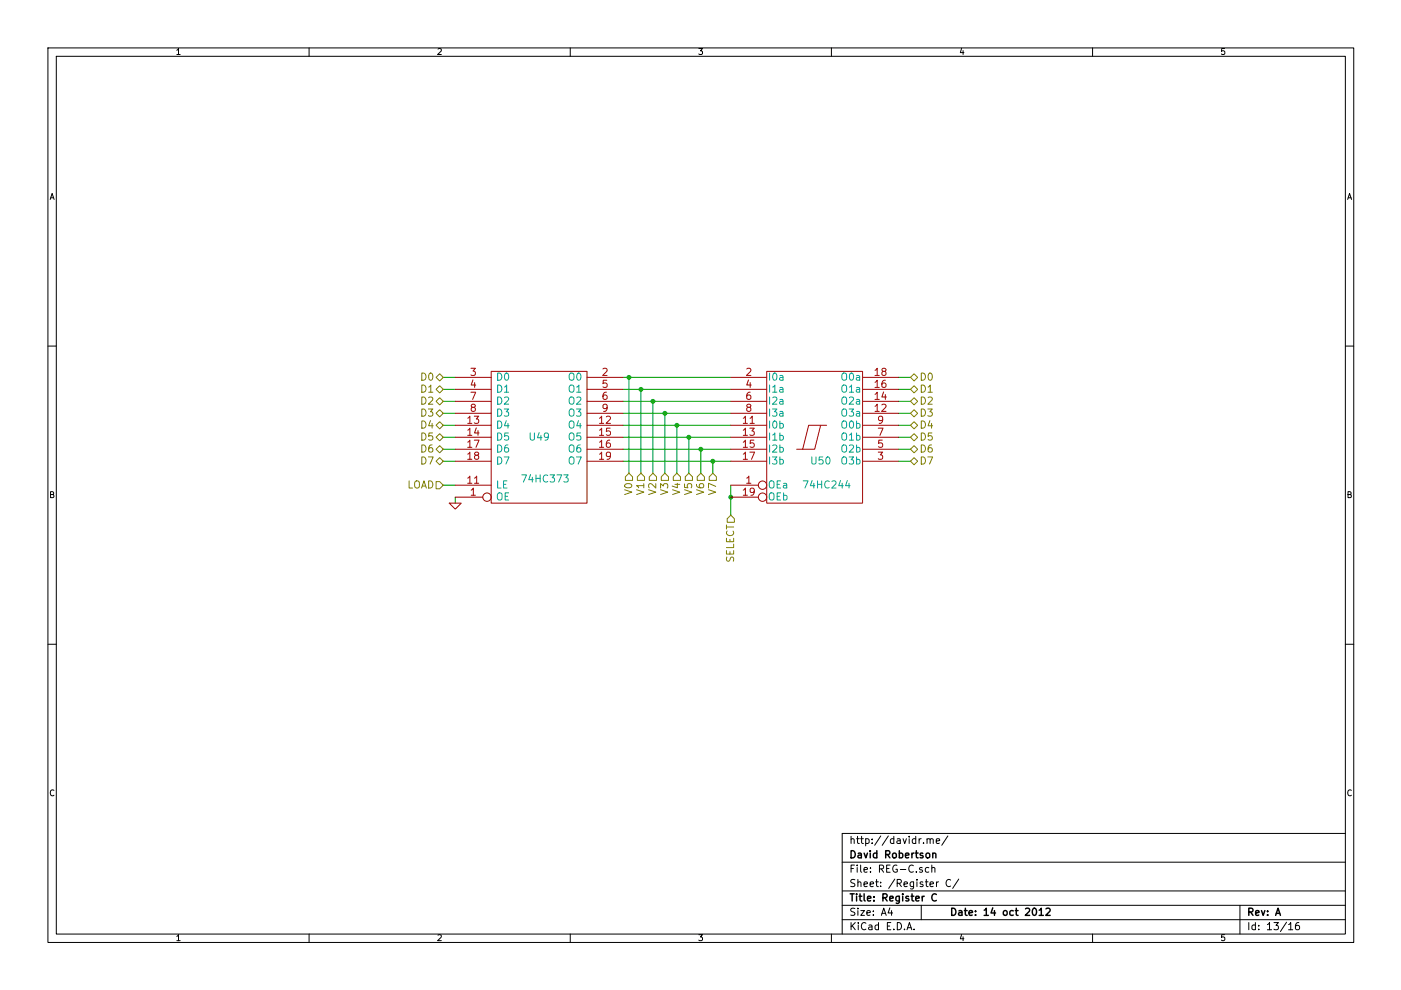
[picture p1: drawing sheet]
<svg xmlns="http://www.w3.org/2000/svg" width="297mm" height="210mm" viewBox="0 0 297 210" stroke-linecap="round" stroke-linejoin="round" font-family="sans-serif">
<g fill="none" stroke="#000" stroke-width=".21">
<path d="M10.2 10.2h276.8v189.6h-276.8zM11.9 11.9h273.3v186.1h-273.3zM37.5 10.7l.3-.4v1.3M37.5 11.6h.7M65.5 10.2v1.7M92.9 10.4l.4-.1 .3 .4-.8 .9h.8M120.9 10.2v1.7M148.2 10.3h.7l-.4 .5 .4 .1v.5l-.2 .2-.5-.2M176.3 10.2v1.7M203.9 10.2l-.3 1h.8M204.2 10.7v.9M231.6 10.2v1.7"/>
<path d="M259.6 10.3h-.6v.6l.2-.1 .4 .1v.5l-.1 .2-.5-.2M10.6 42.3l.4-1.3 .5 1.3M10.8 41.9h.6M285.7 42.3l.4-1.3 .5 1.3M285.9 41.9h.5M10.2 73.4h1.7M285.2 73.4h1.8M10.7 104.9l.6-.1v-.4l-.6-.2v1.3h.5l.2-.4-.2-.2M285.8 104.9l.5-.1 .1-.4-.6-.2v1.3h.5l.2-.4-.3-.2M10.2 136.6h1.7M285.2 136.6h1.8M11.4 167.6a.55 .55 0 0 0-.7 .1 .55 .55 0 0 0 0 .7l.4 .3 .3-.1"/>
<path d="M180.4 178l.1-.1a.36 .36 0 0 1 .6 .2v.7M180.4 177.3v1.5M181.6 177.8h.6M181.8 177.3v1.3l.4 .2M182.5 177.8h.6M182.7 177.3v1.3l.4 .2M183.5 177.9l.5-.1 .3 .3-.1 .6-.2 .1h-.5M183.5 177.8v1.5M184.9 178.7v.1M184.9 177.9v.2M186.7 177.2l-1.3 2M188.3 177.2l-1.3 2"/>
<path d="M189.5 177.9l-.4-.1-.3 .3v.6l.3 .1h.4M189.5 177.3v1.5M190.2 177.9h.6l.1 .9M190.9 178.2l-.7 .1a.3 .3 0 0 0 .2 .5h.5M191.5 177.8l.3 1 .4-1M192.8 177.3v.2M192.8 177.8v1M194.2 177.9l-.5-.1-.3 .3 .1 .6 .2 .1h.5M194.2 177.3v1.5M194.9 177.8v1M195.3 177.8l-.4 .3M195.8 178.7v.1"/>
<path d="M196.5 178l.1-.1a.36 .36 0 0 1 .6 .2v.7M196.5 177.8v1M197.2 178.1a.35 .35 0 0 1 .3-.3 .35 .35 0 0 1 .4 .3v.7M198.5 178.3l.7-.1v-.3l-.5-.1-.2 .3 .1 .7h.6M201 177.2l-1.3 2M285.2 176.7h-106.6v21.3M286.5 167.6a.55 .55 0 0 0-.7 .1 .55 .55 0 0 0 0 .7l.4 .3 .3-.1M37.5 198.6l.3-.4v1.2M37.5 199.4h.7M65.5 198v1.8M92.9 198.3l.4-.1 .3 .4-.8 .8h.8M120.9 198v1.8"/>
<path d="M148.2 198.2h.7l-.4 .5 .4 .1v.5l-.2 .1-.5-.1M176.3 198v1.8M178.6 182.8h106.6M178.6 188.9h106.6M178.6 195h106.6M178.6 191.9h106.6M180.4 195.6v1.5M180.4 184.2h.5M180.7 196.3l.6 .8M181.2 183.4h-.8v1.5M181.3 192.6h-.6l-.3 .3 .1 .3 .7 .3v.5l-.3 .1-.5-.1M181.3 186.5h-.6l-.3 .3 .1 .3 .7 .3v.5l-.3 .1-.5-.1"/>
<path d="M181.3 195.6l-.9 .9M181.7 183.4v.2M181.7 183.9v1M181.9 192.6v.1M181.9 187.1l.1-.1a.36 .36 0 0 1 .5 .2v.8M181.9 186.5v1.5M181.9 193.1v1M182 195.6v.2M182 196.1v1M182.5 183.4v1.3l.2 .2M182.5 193.1h.8l-.8 1h.8M183.2 184.4l.7-.1-.1-.3-.4-.1-.2 .3 .1 .7h.5"/>
<path d="M183.2 187.5l.7-.1-.1-.4h-.4l-.2 .2 .1 .7h.5M183.6 195.8a.72 .72 0 0 0-1 .5 .72 .72 0 0 0 .7 .8l.3-.1M183.8 193.6l.7-.2v-.3h-.5l-.2 .2 .1 .7h.6M184.2 196.2h.6l.1 .9M184.5 187.5l.7-.1-.1-.4h-.4l-.2 .2 .1 .7h.5M184.6 184.8v.1M184.6 184v.2M184.9 196.5l-.7 .1a.3 .3 0 0 0 .2 .5h.5M185.2 194v.1M185.2 193.1v.2M185.6 187h.6M185.9 186.5v1.3l.3 .2"/>
<path d="M186.3 196.2l-.5-.1-.3 .3 .1 .6 .2 .1h.5M186.3 195.6v1.5M186.5 184.2h.7l.2-.3-.1-.3-.3-.2h-.5v1.5M186.7 187.9v.1M186.7 187v.2M186.8 184.2l.6 .7M186.9 194.1l.5-1.5 .5 1.5M187 193.6h.7M188 184.2h.5M188.1 196.3h.5M188.7 192.5l-.4 1.1h1M188.7 183.4h-.7v1.5h.7"/>
<path d="M188.9 195.6h-.8v1.5h.8M189 193.1v1M189.5 197v.1M189.7 186.4l-1.3 2M190.2 183.5a.7 .7 0 0 0-.9 .7 .7 .7 0 0 0 .9 .6v-.5h-.3M190.2 187.3l.8-.1 .1-.2-.1-.4-.2-.1h-.6v1.5M190.2 195.6a.77 .77 0 0 1 .9 .8 .77 .77 0 0 1-.9 .7zM190.6 187.3l.5 .7M190.9 184.4h1.1M191.7 187.5l.7-.1-.1-.4h-.4l-.2 .2v.7h.6M191.8 197v.1M192.3 197.1l.5-1.5 .5 1.5"/>
<path d="M192.4 196.7h.8M193.6 183.6a.72 .72 0 0 0-1 .5 .72 .72 0 0 0 .7 .8l.3-.1M193.7 187v1.2l-.3 .3-.4-.1M193.7 187h-.4l-.3 .3v.6l.3 .1 .4-.1M193.8 197v.1M194.3 184.8v.1M194.4 186.5v.1M194.4 187v1M195.3 191.9v3.1M195.5 184l-.3-.1-.3 .3 .1 .2 .5 .1v.4h-.6M195.7 187h-.4l-.2 .2v.2l.6 .2v.3h-.6M196.2 187h.6"/>
<path d="M196.4 186.5v1.3l.4 .2M196.9 184l-.4-.1-.3 .3 .1 .6 .2 .1h.4M197.2 187.5l.7-.1-.1-.4h-.4l-.2 .2 .1 .7h.5M197.6 184.1v-.1a.36 .36 0 0 1 .6 .2v.7M197.6 183.4v1.5M198.6 187v1M199 187l-.4 .3M201.5 186.6a.72 .72 0 0 0-1 .5 .72 .72 0 0 0 .7 .9l.3-.1M203.3 186.4l-1.3 2M203.9 198.1l-.3 .9h.8M204.2 198.6v.8M231.6 198v1.8"/>
<path d="M259.6 198.2h-.6v.6l.2-.1 .4 .1v.5l-.1 .1-.5-.1M262.9 191.9v6.1M264.8 195.6v1.5M266.2 196.2l-.5-.1-.3 .3 .1 .6 .2 .1h.5M266.2 195.6v1.5M266.9 197v.1M266.9 196.2v.1M268.7 196l.5-.4v1.5M268.7 197.1h.9M270.1 195.6h.9l-.5 .6 .5 .1v.7l-.3 .1-.6-.1M272.8 195.5l-1.3 2M273.2 196l.5-.4v1.5"/>
<path d="M273.2 197.1h.9M275.4 195.6l-.4 .1a.99 .99 0 0 0 0 1.4l.5-.1v-.5l-.3-.3-.4 .1-.1 .2"/>
</g>
<g fill="none" stroke="#000" stroke-width=".3">
<path d="M180.2 189.5h.9M180.4 180.4a.77 .77 0 0 1 .9 .7 .77 .77 0 0 1-.9 .8zM180.7 189.5v1.5M181.6 189.5v.2M181.6 190v1M182 180.9h.5l.1 1M182.1 190h.6M182.3 189.5v1.3l.4 .2M182.6 181.3l-.6 .1a.3 .3 0 0 0 .1 .5l.5-.1M183.2 189.5v1.3l.2 .2M183.2 180.9l.4 1 .3-1M183.9 190.5l.8-.1-.1-.3-.4-.1-.3 .2 .1 .8h.6"/>
<path d="M184.5 180.4v.1M184.5 180.9v1M185.3 190.9v.1M185.3 190.1v.1M185.9 180.9h-.4l-.3 .3v.6l.3 .1 .4-.1M185.9 180.4v1.5M187.2 190.3l.7-.1 .2-.2-.1-.3-.2-.2h-.6v1.5M187.6 190.3l.5 .7M187.8 181.2l.7-.1 .2-.2-.1-.4-.2-.1h-.6v1.5M188.2 181.2l.5 .7M188.6 190.5l.8-.1-.1-.3-.4-.1-.3 .2 .1 .8h.6M189.4 180.9h.3l.3 .3v.4l-.3 .3-.5-.3z"/>
<path d="M190.7 190v1.3l-.3 .2h-.4M190.7 190.1l-.5-.1-.3 .3 .1 .6 .2 .1h.5M190.7 180.9h.4l.3 .3-.1 .6-.2 .1-.4-.1M190.7 180.4v1.5M191.4 189.5v.2M191.4 190v1M192 181.4l.7-.1-.1-.4h-.4l-.2 .2v.7h.6M192.6 190.1l-.3-.1-.3 .2 .1 .2 .5 .2v.4h-.6M193.2 190h.6M193.3 180.9v1M193.4 189.5v1.3l.4 .2M193.8 180.9l-.5 .3"/>
<path d="M194.1 180.9h.6M194.2 190.5l.7-.1-.1-.3-.4-.1-.2 .2v.8h.6M194.3 180.4v1.3l.4 .2M195.5 190v1M195.7 180.9h-.4l-.2 .2v.2l.6 .2v.3h-.6M196 190l-.5 .3M196.4 181l.2-.1 .5 .1v.8l-.3 .1-.4-.1zM197.8 181v-.1a.36 .36 0 0 1 .6 .2v.8M197.8 180.9v1M198.5 189.7a.72 .72 0 0 0-1 .5 .72 .72 0 0 0 .7 .8l.3-.1M201.8 192.6a.77 .77 0 0 1 .9 .7 .77 .77 0 0 1-.9 .8zM203.3 193.1h.6l.1 1"/>
<path d="M204 193.4l-.7 .2a.3 .3 0 0 0 .2 .5l.5-.1M204.5 193.1h.6M204.7 192.6v1.3l.4 .2M205.5 193.6l.7-.2-.1-.3h-.4l-.2 .2v.7h.6M206.8 194v.1M206.8 193.1v.2M208.7 193l.4-.4v1.5M208.7 194.1h.9M210.5 192.5l-.4 1.1h1M210.8 193.1v1M212.9 193.1h.3l.3 .3v.4l-.3 .3-.5-.3zM214.8 193.1h-.4l-.3 .3 .1 .6 .2 .1 .4-.1"/>
<path d="M215.3 193.1h.5M215.5 192.6v1.3l.3 .2M217.4 192.7l.6-.1 .3 .4-.9 1.1h.9M219 192.7l.3-.1a.81 .81 0 0 1 .5 .7 .81 .81 0 0 1-.5 .8l-.3-.1-.1-.5zM220.3 193l.5-.4v1.5M220.3 194.1h.9M221.8 192.7l.6-.1 .3 .4-1 1.1h1M264.8 193.4l.7-.1 .2-.2-.1-.4-.2-.1h-.6v1.5M265.2 193.4l.5 .7M266.2 193.6l.8-.2-.1-.3h-.5l-.2 .2 .1 .7h.6M267.5 193.1l.3 1 .4-1M268.8 194v.1"/>
<path d="M268.8 193.1v.2M270.5 194.1l.5-1.5 .5 1.5M270.6 193.6h.7"/>
</g>
<path d="M96.5 105.4v1.3" fill="none" stroke="#00a000" stroke-width=".21"/>
<circle cx="154.9" cy="105.4" r=".41" fill="#00a000"/>
<g fill="none" stroke="#00a000" stroke-width=".21">
<path d="M94 97.8h2.5M94 95.3h2.5M94 92.7h2.5M94 90.2h2.5M94 87.6h2.5M94 85.1h2.5M94 82.6h2.5M94 80h2.5M154.9 102.9v6.3"/>
<circle cx="154.9" cy="105.4" r=".41"/>
</g>
<circle cx="151.1" cy="97.8" r=".41" fill="#00a000"/>
<g fill="none" stroke="#00a000" stroke-width=".21">
<path d="M151.1 97.8v2.5"/>
<circle cx="151.1" cy="97.8" r=".41"/>
</g>
<circle cx="146" cy="92.7" r=".41" fill="#00a000"/>
<g fill="none" stroke="#00a000" stroke-width=".21">
<path d="M146.1 92.7v7.6"/>
<circle cx="146" cy="92.7" r=".41"/>
</g>
<circle cx="141" cy="87.6" r=".41" fill="#00a000"/>
<g fill="none" stroke="#00a000" stroke-width=".21">
<path d="M141 87.6v12.7"/>
<circle cx="141" cy="87.6" r=".41"/>
</g>
<circle cx="135.9" cy="82.6" r=".41" fill="#00a000"/>
<g fill="none" stroke="#00a000" stroke-width=".21">
<path d="M132.1 97.8h22.8M132.1 95.3h22.8M132.1 92.7h22.8M132.1 90.2h22.8M132.1 87.6h22.8M132.1 85.1h22.8M132.1 82.6h22.8M132.1 80h22.8M133.4 80v20.3M135.9 82.6v17.7"/>
<circle cx="135.9" cy="82.6" r=".41"/>
</g>
<circle cx="133.3" cy="80" r=".41" fill="#00a000"/>
<g fill="none" stroke="#00a000" stroke-width=".21">
<path d="M138.4 85.1v15.2"/>
<circle cx="133.3" cy="80" r=".41"/>
</g>
<circle cx="138.4" cy="85.1" r=".41" fill="#00a000"/>
<g fill="none" stroke="#00a000" stroke-width=".21">
<path d="M143.5 90.2v10.1"/>
<circle cx="138.4" cy="85.1" r=".41"/>
</g>
<circle cx="143.5" cy="90.2" r=".41" fill="#00a000"/>
<g fill="none" stroke="#00a000" stroke-width=".21">
<path d="M148.6 95.3v5"/>
<circle cx="143.5" cy="90.2" r=".41"/>
</g>
<circle cx="148.6" cy="95.3" r=".41" fill="#00a000"/>
<g fill="none" stroke="#00a000" stroke-width=".21">
<path d="M190.5 80h2.5M190.5 82.6h2.5M190.5 85.1h2.5M190.5 87.6h2.5M190.5 90.2h2.5M190.5 92.7h2.5M190.5 95.3h2.5M190.5 97.8h2.5M94 102.9h2.5"/>
<circle cx="148.6" cy="95.3" r=".41"/>
</g>
<g fill="none" stroke="#808000" stroke-width=".21">
<path d="M89.4 79.1a.77 .77 0 0 1 .9 .8 .77 .77 0 0 1-.9 .7zM91 79.2l.3-.1a.81 .81 0 0 1 .5 .8 .81 .81 0 0 1-.5 .7l-.3-.1-.1-.5zM93.2 79.2l.8 .8-.8 .8-.7-.8zM195.3 79.1a.77 .77 0 0 1 .9 .8 .77 .77 0 0 1-.9 .7zM197 79.2l.2-.1a.81 .81 0 0 1 .5 .8 .81 .81 0 0 1-.5 .7 .98 .98 0 0 1-.2-1.4zM89.4 96.9a.77 .77 0 0 1 .9 .7 .77 .77 0 0 1-.9 .8zM89.4 94.3a.77 .77 0 0 1 .9 .8 .77 .77 0 0 1-.9 .8zM89.4 91.8a.77 .77 0 0 1 .9 .8 .77 .77 0 0 1-.9 .7zM89.4 89.3a.77 .77 0 0 1 .9 .7 .77 .77 0 0 1-.9 .8zM89.4 86.7a.77 .77 0 0 1 .9 .8 .77 .77 0 0 1-.9 .7zM89.4 84.2a.77 .77 0 0 1 .9 .7 .77 .77 0 0 1-.9 .8zM89.4 81.6a.77 .77 0 0 1 .9 .8 .77 .77 0 0 1-.9 .8z"/>
<path d="M90.8 96.9h1l-.6 1.5M90.8 86.7h1l-.5 .6 .4 .2v.6l-.2 .1-.7-.1M90.9 84.3l.6-.1 .3 .4-1 1.1h1M90.9 82.1l.4-.5v1.6M90.9 83.2h.9M91.3 89.2l-.4 1.1h.9M91.6 94.3l-.4 .1a.99 .99 0 0 0 0 1.5l.5-.2 .1-.5-.3-.3-.5 .1-.1 .2M91.6 89.8v1M91.7 91.8h-.7l-.1 .7 .2-.1 .5 .1 .2 .2-.1 .5-.2 .1-.6-.1M93.2 97l.8 .8-.8 .8-.7-.8zM93.2 94.5l.8 .8-.8 .7-.7-.7zM93.2 91.9l.8 .8-.8 .8-.7-.8z"/>
<path d="M93.2 89.4l.8 .8-.8 .7-.7-.7zM93.2 86.9l.8 .7-.8 .8-.7-.8zM93.2 84.3l.8 .8-.8 .8-.7-.8zM93.2 81.8l.8 .8-.8 .7-.7-.7zM193 95.3l.8-.8 .8 .8-.8 .7zM193 92.7l.8-.8 .8 .8-.8 .8zM193 87.6l.8-.7 .8 .7-.8 .8zM193 82.6l.8-.8 .8 .8-.8 .7zM193 80l.8-.8 .8 .8-.8 .8zM193.8 97l.8 .8-.8 .8-.8-.8zM193.8 89.4l.8 .8-.8 .7-.8-.7zM193.8 84.3l.8 .8-.8 .8-.8-.8z"/>
<path d="M195.3 96.9a.77 .77 0 0 1 .9 .7 .77 .77 0 0 1-.9 .8zM195.3 94.3a.77 .77 0 0 1 .9 .8 .77 .77 0 0 1-.9 .8zM195.3 91.8a.77 .77 0 0 1 .9 .8 .77 .77 0 0 1-.9 .7zM195.3 89.3a.77 .77 0 0 1 .9 .7 .77 .77 0 0 1-.9 .8zM195.3 86.7a.77 .77 0 0 1 .9 .8 .77 .77 0 0 1-.9 .7zM195.3 84.2a.77 .77 0 0 1 .9 .7 .77 .77 0 0 1-.9 .8zM195.3 81.6a.77 .77 0 0 1 .9 .8 .77 .77 0 0 1-.9 .8zM196.7 96.9h1l-.6 1.5M196.7 86.7h1l-.5 .6 .4 .2v.6l-.2 .1-.7-.1M196.8 84.3l.6-.1 .3 .4-1 1.1h1M196.8 82.1l.4-.5v1.6M196.8 83.2h.9"/>
<path d="M197.2 89.2l-.4 1.1h.9M197.5 94.3l-.4 .1a.99 .99 0 0 0 0 1.5l.5-.2 .1-.5-.3-.3-.5 .1-.1 .2M197.5 89.8v1M197.6 91.8h-.7l-.1 .7 .2-.1 .5 .1 .2 .2-.1 .5-.2 .1-.6-.1M86.7 102v1.5h.8M88.1 102a.5 .5 0 0 1 .6 0 .5 .5 0 0 1 .2 .5v.8l-.3 .2a.53 .53 0 0 1-.7-.5v-.5zM89.4 103.5l.5-1.5 .5 1.5M89.5 103h.7M90.9 102a.77 .77 0 0 1 .9 .7 .77 .77 0 0 1-.9 .8zM92.5 102.1h.7l.8 .8-.8 .7h-.7zM132.4 103.8l1.6 .5-1.6 .6M132.6 102.7a.81 .81 0 0 1 1.4 .3 .86 .86 0 0 1-.8 .5 .86 .86 0 0 1-.8-.6z"/>
<path d="M132.6 101.1l.8-.8 .7 .8v.8h-1.5zM135 103.8l1.5 .5-1.5 .6M135.9 100.3l.8 .8v.8h-1.6v-.8zM136.5 103h-1.5l.4 .4M136.5 102.5v.9M137.5 103.8l1.5 .5-1.5 .6M138.4 100.3l.8 .8v.8h-1.5v-.8zM139 102.5v1l-1.1-1-.4 .3 .2 .6M140.1 103.8l1.5 .5-1.5 .6M140.1 103.5v-1l.5 .5 .2-.4h.7l.1 .2-.1 .7M141 100.3l.7 .8v.8h-1.5v-.8zM142.6 103.8l1.5 .5-1.5 .6"/>
<path d="M143.1 102.7h1M143.5 100.3l.8 .8v.8h-1.6v-.8zM143.6 102.5v.9l-1.1-.4M145.1 103.8l1.6 .5-1.6 .6M145.1 102.6v.8h.8l-.2-.2 .1-.5 .2-.2 .5 .1 .2 .2-.2 .6M145.3 101.1l.8-.8 .7 .8v.8h-1.5zM147.7 103.8l1.5 .5-1.5 .6M147.7 102.7l.1 .4a.99 .99 0 0 0 1.4 0l-.1-.5-.5-.1-.3 .3v.5l.3 .1M148.6 100.3l.8 .8v.8h-1.6v-.8zM150.2 103.8l1.5 .5-1.5 .6M151.1 100.3l.8 .8v.8h-1.5v-.8zM151.7 103.1l-1.5-.6v1"/>
<path d="M154 116.7v.8h1.5v-.8M154 114.1v.8h1.5v-.8M154 111.3v.9M154 111.7h1.5M154.1 118.1l-.1 .6 .3 .3 .4-.2 .3-.6h.4l.1 .2v.6M154.2 112.6a.72 .72 0 0 0 .5 1 .72 .72 0 0 0 .8-.7l-.1-.3M154.8 114.4v.5M154.8 117v.5M154.9 109.2l.8 .8v.7h-1.5v-.7zM155.5 115.4v.7h-1.5"/>
</g>
<g fill="none" stroke="#a00000" stroke-width=".21">
<path d="M99.8 78.1h1l-.5 .6 .4 .1v.7l-.2 .1-.7-.1M104.1 78.7h20.4v28h-20.4zM127.8 78.2l.6-.1 .3 .4-.9 1.1h.9M158.3 78.2l.6-.1 .3 .4-.9 1.1h.9M162.6 78.7h20.3v28h-20.3zM185.5 78.5l.5-.4v1.5M185.5 79.6h.9M187.3 78.7l-.3-.2v-.3l.3-.1 .4 .1 .2 .2-.1 .2-.7 .2-.1 .2v.5l.3 .1h.3l.3-.3v-.3l-.3-.3M96.5 80h7.6M96.5 97.8h7.6M96.5 82.6h7.6M96.5 95.3h7.6"/>
<path d="M96.5 85.1h7.6M96.5 92.7h7.6M96.5 87.6h7.6M96.5 90.2h7.6M99.2 88.7l.4-.5v1.6M99.2 91.2l.4-.4v1.5M99.2 93.8l.4-.5v1.5M99.2 96.3l.4-.4v1.5M99.2 89.8h.9M99.2 92.3h.9M99.2 94.8h.9M99.2 97.4h.9"/>
<path d="M99.8 83.2h1.1l-.7 1.5M100.2 86.4l-.3-.3 .1-.2 .2-.2 .4 .1 .2 .2-.1 .2-.6 .2-.2 .2 .1 .5 .2 .1h.3l.3-.3v-.3l-.3-.2M100.3 80.5l-.4 1.1h1M100.6 88.2h.9l-.5 .6 .4 .2v.6l-.2 .2-.6-.2M100.6 93.3h1l-.7 1.5M100.6 81.1v1M100.9 96.5l-.3-.3 .1-.2 .2-.1h.4l.2 .3-.1 .2-.6 .2-.2 .2 .1 .5 .2 .1h.3l.3-.3v-.3l-.3-.3M101 90.7l-.4 1.1h1M101.3 91.3v1M124.5 80h7.6M124.5 97.8h7.6M124.5 82.6h7.6"/>
<path d="M124.5 95.3h7.6M124.5 85.1h7.6M124.5 92.7h7.6M124.5 87.6h7.6M124.5 90.2h7.6M127.1 88.7l.5-.5v1.6M127.1 91.2l.5-.4v1.5M127.1 93.8l.5-.5v1.5M127.1 96.3l.5-.4v1.5M127.1 89.8h.9M127.1 92.3h.9M127.1 94.8h.9"/>
<path d="M127.1 97.4h.9M128.5 88.4l.6-.2 .3 .5-.9 1.1h.9M128.6 83.2h-.5a.99 .99 0 0 0 0 1.5l.6-.1v-.6l-.3-.3-.4 .1-.2 .2M128.7 80.6h-.8l-.1 .8 .3-.2 .5 .1 .1 .2v.5l-.3 .1-.6-.1M128.7 86.4l-.3 .2h-.4l-.2-.2 .2-.6 .4-.1 .3 .2a1.16 1.16 0 0 1-.3 1.2l-.4 .1M129.3 93.3l-.4 .1a.99 .99 0 0 0 0 1.4l.5-.1v-.5l-.3-.3-.4 .1-.2 .2M129.4 90.8h-.8l-.1 .7 .3-.1h.5l.1 .3v.5l-.3 .1-.6-.1M129.4 96.5l-.3 .3-.4-.1-.2-.2 .2-.6h.4l.3 .1a1.16 1.16 0 0 1-.3 1.3l-.4 .1M154.9 80h7.7M154.9 97.8h7.7M154.9 82.6h7.7M154.9 95.3h7.7"/>
<path d="M154.9 85.1h7.7M154.9 92.7h7.7M154.9 87.6h7.7M154.9 90.2h7.7M157.6 88.7l.4-.5v1.6M157.6 91.2l.4-.4v1.5M157.6 93.8l.4-.5v1.5M157.6 96.3l.4-.4v1.5M157.6 89.8h.9M157.6 92.3h.9M157.6 94.8h.9M157.6 97.4h.9"/>
<path d="M158.6 86.4l-.3-.3 .1-.2 .2-.2 .5 .1 .1 .2-.1 .2-.6 .2-.2 .2 .1 .5 .2 .1h.3l.3-.3v-.3l-.3-.2M158.7 80.5l-.4 1.1h1M159 90.8h.9l-.5 .6 .4 .1v.7l-.2 .1-.6-.1M159 95.9h1l-.7 1.5M159 88.7l.5-.5v1.6M159 89.8h.9M159.1 83.2h-.5a.99 .99 0 0 0 0 1.5l.5-.1 .1-.6-.3-.3-.4 .1-.2 .2M159.1 81.1v1M159.8 93.3h-.7l-.1 .8 .3-.2 .5 .1 .1 .2-.1 .5-.2 .1-.6-.1M174 90.2l-1.3 5.1h-2.5M175.3 90.2h-3.8l-1.3 5.1h-1.3M182.9 80h7.6"/>
<path d="M182.9 97.8h7.6M182.9 82.6h7.6M182.9 95.3h7.6M182.9 85.1h7.6M182.9 92.7h7.6M182.9 87.6h7.6M182.9 90.2h7.6M185.5 86.1l.5-.4v1.5M185.5 83.6l.5-.4v1.5M185.5 81.1l.5-.5v1.5M185.5 87.2h.9M185.5 84.7h.9"/>
<path d="M185.5 82.1h.9M186.2 95.9h.9l-.5 .5 .5 .2v.7l-.3 .1-.6-.1M186.2 90.8h1l-.6 1.5M187 85.9l.6-.2 .3 .4-1 1.1h1M187.1 93.3h-.8v.8l.2-.2 .5 .1 .1 .2v.5l-.3 .1-.5-.1M187.1 88.9l-.3 .3-.4-.1-.1-.2 .1-.6 .4-.1 .3 .2a1.16 1.16 0 0 1-.3 1.3l-.4 .1M187.4 83.1l-.4 1.1h.9M187.7 80.6l-.4 .1a.99 .99 0 0 0 0 1.4l.5-.1 .1-.5-.3-.3-.5 .1-.1 .2M187.7 83.7v1M95.3 106.7h2.5l-1.3 1.3zM96.5 102.9h7.6M96.5 105.4h5.9"/>
<path d="M99.2 101.4l.4-.5v1.6M99.2 102.5h.9M99.9 103.9l.5-.4v1.5M99.9 105h.9M100.6 101.4l.5-.5v1.6M100.6 102.5h.9M154.9 102.9h5.9M154.9 105.4h5.9M157.6 103.9l.4-.4v1.5M157.6 105h.9M158.3 101.4l.5-.5v1.6M158.3 102.5h.9"/>
<path d="M159.9 104.1l-.3 .3h-.4l-.2-.3 .2-.5 .4-.1 .2 .1a1.16 1.16 0 0 1-.2 1.3l-.4 .1"/>
<circle cx="103.3" cy="105.4" r=".89"/>
<circle cx="161.7" cy="102.9" r=".89"/>
<circle cx="161.7" cy="105.4" r=".89"/>
</g>
<g fill="none" stroke="#00a0a0" stroke-width=".21">
<path d="M105.5 79.1a.77 .77 0 0 1 .9 .8 .77 .77 0 0 1-.9 .7zM107.2 79.2l.1-.1a.81 .81 0 0 1 .6 .8 .81 .81 0 0 1-.6 .7 .98 .98 0 0 1-.1-1.4zM120.8 79.3a.5 .5 0 0 1 .5-.2 .5 .5 0 0 1 .4 .5l-.1 .8-.3 .2a.53 .53 0 0 1-.6-.5zM122.4 79.2l.3-.1a.81 .81 0 0 1 .5 .8 .81 .81 0 0 1-.5 .7l-.3-.1-.1-.5zM163.2 79.1v1.5M164 79.2l.2-.1a.81 .81 0 0 1 .5 .8 .81 .81 0 0 1-.5 .7l-.2-.1-.2-.5zM165.4 79.7h.5l.1 .9M166 80l-.6 .1a.3 .3 0 0 0 .1 .5l.5-.1M178.7 79.2a.5 .5 0 0 1 .5-.1 .5 .5 0 0 1 .3 .5v.8l-.4 .2a.53 .53 0 0 1-.6-.5v-.5zM180.3 79.2l.2-.1a.81 .81 0 0 1 .5 .8 .81 .81 0 0 1-.5 .7 .98 .98 0 0 1-.2-1.4zM181.6 79.7h.6l.1 .9M182.3 80l-.7 .1a.3 .3 0 0 0 .2 .5l.5-.1"/>
<path d="M105.5 81.6a.77 .77 0 0 1 .9 .8 .77 .77 0 0 1-.9 .8zM105.5 84.2a.77 .77 0 0 1 .9 .7 .77 .77 0 0 1-.9 .8zM105.5 86.7a.77 .77 0 0 1 .9 .8 .77 .77 0 0 1-.9 .7zM105.5 89.3a.77 .77 0 0 1 .9 .7 .77 .77 0 0 1-.9 .8zM105.5 91.8a.77 .77 0 0 1 .9 .8 .77 .77 0 0 1-.9 .7zM105.5 94.3a.77 .77 0 0 1 .9 .8 .77 .77 0 0 1-.9 .8zM105.5 96.9a.77 .77 0 0 1 .9 .7 .77 .77 0 0 1-.9 .8zM106.9 86.7h.9l-.5 .6 .5 .2v.6l-.3 .1-.6-.1M106.9 96.9h1l-.6 1.5M107 82.1l.4-.5v1.6M107 84.3l.5-.1 .3 .4-.9 1.1h.9M107 83.2h.8"/>
<path d="M107.3 89.2l-.3 1.1h.9M107.7 94.3l-.4 .1a.99 .99 0 0 0 0 1.5l.5-.2v-.5l-.3-.3-.4 .1-.1 .2M107.7 89.8v1M107.8 91.8h-.8v.7l.2-.1 .5 .1 .1 .2v.5l-.3 .1-.5-.1M112.4 91.8v1.2l.3 .3h.3l.3-.3v-1.2M114.3 91.7l-.4 1.1h1M114.7 92.3v1M116.3 92.5l-.3 .2h-.5l-.1-.2 .1-.6 .5-.1 .2 .1a1.16 1.16 0 0 1-.2 1.3l-.5 .1M120.8 81.9a.5 .5 0 0 1 .5-.3 .5 .5 0 0 1 .4 .5l-.1 .9-.3 .2a.53 .53 0 0 1-.6-.5zM120.8 84.4a.5 .5 0 0 1 .5-.2 .5 .5 0 0 1 .4 .5l-.1 .8-.3 .2a.53 .53 0 0 1-.6-.5zM120.8 89.5a.5 .5 0 0 1 .5-.2 .5 .5 0 0 1 .4 .5l-.1 .8-.3 .2a.53 .53 0 0 1-.6-.5zM120.8 92a.5 .5 0 0 1 .5-.2 .5 .5 0 0 1 .4 .5l-.1 .8-.3 .2a.53 .53 0 0 1-.6-.5z"/>
<path d="M120.8 94.6a.5 .5 0 0 1 .5-.3 .5 .5 0 0 1 .4 .5l-.1 .9-.3 .2a.53 .53 0 0 1-.6-.5zM120.8 97.1a.5 .5 0 0 1 .5-.2 .5 .5 0 0 1 .4 .5l-.1 .8-.3 .2a.53 .53 0 0 1-.6-.5zM120.9 86.8a.5 .5 0 0 1 .5 0 .5 .5 0 0 1 .3 .4l-.1 .8-.3 .2a.53 .53 0 0 1-.6-.5v-.5zM122.2 86.7h1l-.5 .6 .4 .2v.6l-.2 .1-.7-.1M122.2 96.9h1l-.6 1.5M122.3 82.1l.4-.5v1.6M122.3 84.3l.6-.1 .3 .4-1 1.1h1M122.3 83.2h.9M122.7 89.2l-.4 1.1h.9M123 94.3l-.4 .1a.99 .99 0 0 0 0 1.5l.5-.2 .1-.5-.3-.3-.5 .1-.1 .2M123 89.8v1M123.1 91.8h-.7l-.1 .7 .2-.1 .5 .1 .2 .2-.1 .5-.2 .1-.6-.1"/>
<path d="M163.2 81.6v1.6M163.2 84.2v1.5M163.2 86.7v1.5M163.2 89.3v1.5M163.2 91.8v1.5M163.2 94.3v1.6M163.2 96.9v1.5M163.8 86.7h.9l-.5 .6 .4 .2v.6l-.2 .1-.6-.1M163.8 96.9h.9l-.5 .6 .4 .1v.7l-.2 .1-.6-.1M163.8 82.1l.5-.5v1.6M163.8 84.3l.6-.1 .3 .4-.9 1.1h.9M163.8 92.2l.5-.4v1.5"/>
<path d="M163.8 94.5l.6-.2 .3 .5-.9 1.1h.9M163.8 83.2h.9M163.8 93.3h.9M164 89.4l.2-.1a.81 .81 0 0 1 .5 .7 .81 .81 0 0 1-.5 .8l-.2-.1-.2-.5zM165.4 82.2h.5l.1 1M165.4 84.8h.5l.1 .9M165.4 87.3h.5l.1 .9M165.4 89.8h.4l.3 .3-.1 .6-.2 .1-.4-.1M165.4 92.4l.4-.1 .3 .3-.1 .6-.2 .1-.4-.1M165.4 94.9l.4-.1 .3 .3-.1 .6-.2 .2-.4-.1M165.4 97.5l.4-.1 .3 .3-.1 .6-.2 .1-.4-.1M165.4 89.3v1.5"/>
<path d="M165.4 91.8v1.5M165.4 94.3v1.6M165.4 96.9v1.5M166 82.5l-.6 .2a.3 .3 0 0 0 .1 .5l.5-.1M166 85.1l-.6 .1a.3 .3 0 0 0 .1 .5l.5-.1M166 87.6l-.6 .1a.3 .3 0 0 0 .1 .5h.5M172.1 96.9v1.2l.3 .3h.3l.3-.3v-1.2M174.4 96.9h-.7l-.1 .7 .3-.1h.5l.1 .3-.1 .5-.2 .1-.6-.1M175.2 97l.3-.1a.81 .81 0 0 1 .5 .7 .81 .81 0 0 1-.5 .8l-.3-.1-.1-.5zM178.7 97a.5 .5 0 0 1 .5-.1 .5 .5 0 0 1 .3 .5v.8l-.4 .2a.53 .53 0 0 1-.6-.5v-.5zM178.7 94.4a.5 .5 0 0 1 .5 0 .5 .5 0 0 1 .3 .4v.9l-.4 .2a.53 .53 0 0 1-.6-.5v-.6zM178.7 91.9a.5 .5 0 0 1 .5-.1 .5 .5 0 0 1 .3 .5v.8l-.4 .2a.53 .53 0 0 1-.6-.5v-.5z"/>
<path d="M178.7 89.3a.5 .5 0 0 1 .5 0 .5 .5 0 0 1 .3 .5v.8l-.4 .2a.53 .53 0 0 1-.6-.5v-.5zM178.7 86.8a.5 .5 0 0 1 .5 0 .5 .5 0 0 1 .3 .4v.8l-.4 .2a.53 .53 0 0 1-.6-.5v-.5zM178.7 84.3a.5 .5 0 0 1 .5-.1 .5 .5 0 0 1 .3 .5v.8l-.4 .2a.53 .53 0 0 1-.6-.5v-.5zM178.7 81.7a.5 .5 0 0 1 .5 0 .5 .5 0 0 1 .3 .4v.9l-.4 .2a.53 .53 0 0 1-.6-.5v-.6zM180 96.9h1l-.5 .6 .4 .1v.7l-.2 .1-.7-.1M180 86.7h1l-.5 .6 .4 .2v.6l-.2 .1-.7-.1M180.1 94.5l.6-.2 .3 .5-1 1.1h1M180.1 92.2l.4-.4v1.5M180.1 84.3l.6-.1 .3 .4-1 1.1h1M180.1 82.1l.4-.5v1.6M180.1 83.2h.9M180.1 93.3h.9"/>
<path d="M180.3 89.3h.2a.81 .81 0 0 1 .5 .7 .81 .81 0 0 1-.5 .8 .98 .98 0 0 1-.2-1.5zM181.6 97.5l.4-.1 .3 .3v.6l-.3 .1-.4-.1M181.6 94.9l.4-.1 .3 .3v.6l-.3 .2-.4-.1M181.6 92.4l.4-.1 .3 .3v.6l-.3 .1-.4-.1M181.6 89.8h.4l.3 .3v.6l-.3 .1-.4-.1M181.6 87.3h.6l.1 .9M181.6 84.8h.6l.1 .9M181.6 82.2h.6l.1 1M181.6 89.3v1.5M181.6 91.8v1.5M181.6 94.3v1.6M181.6 96.9v1.5"/>
<path d="M182.3 87.6l-.7 .1a.3 .3 0 0 0 .2 .5h.5M182.3 85.1l-.7 .1a.3 .3 0 0 0 .2 .5l.5-.1M182.3 82.5l-.7 .2a.3 .3 0 0 0 .2 .5l.5-.1M105.5 104.7a.5 .5 0 0 1 .6-.2 .5 .5 0 0 1 .4 .5l-.1 .8-.3 .2a.53 .53 0 0 1-.7-.5zM105.5 102v1.5h.7M106.8 102.7h.5M107.1 105.2h.5M107.5 102h-.7v1.5h.7M107.8 104.5h-.7v1.5h.7M110.6 100.7h1l-.6 1.5M112.5 100.6l-.4 1.1h1M112.9 101.2v1"/>
<path d="M113.6 100.7v1.5M113.6 101.4h.9M114.5 100.7v1.5M116.1 100.8a.72 .72 0 0 0-1 .5 .72 .72 0 0 0 .7 .9l.3-.1M116.6 100.7h1l-.5 .6 .4 .1v.7l-.2 .1-.7-.1M118.1 100.7h1l-.7 1.5M119.5 100.7h1l-.5 .6 .4 .1v.7l-.2 .1-.7-.1M163.2 102.2a.5 .5 0 0 1 .5-.2 .5 .5 0 0 1 .4 .5v.8l-.3 .2a.53 .53 0 0 1-.7-.5zM163.2 104.7a.5 .5 0 0 1 .5-.2 .5 .5 0 0 1 .4 .5v.8l-.3 .2a.53 .53 0 0 1-.7-.5zM164.8 102.7h.5M164.8 105.2h.5M165.5 102h-.7v1.5h.7"/>
<path d="M165.5 104.5h-.7v1.5h.7M166.1 102.5h.6l.1 1M166.1 105.1l.5-.1 .3 .3-.1 .6-.2 .1-.5-.1M166.1 104.5v1.5M166.8 102.8l-.7 .2a.3 .3 0 0 0 .2 .5l.5-.1M170.3 102h1l-.6 1.5M172.2 101.9l-.4 1.1h1M172.5 102.5v1M173.3 102.7h.9M173.3 102v1.5M174.2 102v1.5M175.8 102.1a.72 .72 0 0 0-1 .5 .72 .72 0 0 0 .7 .9l.3-.1"/>
<path d="M176.4 102.1l.6-.1 .3 .4-1 1.1h1M178.2 101.9l-.4 1.1h1M178.6 102.5v1M179.7 101.9l-.4 1.1h.9M180 102.5v1"/>
</g>
</svg>
